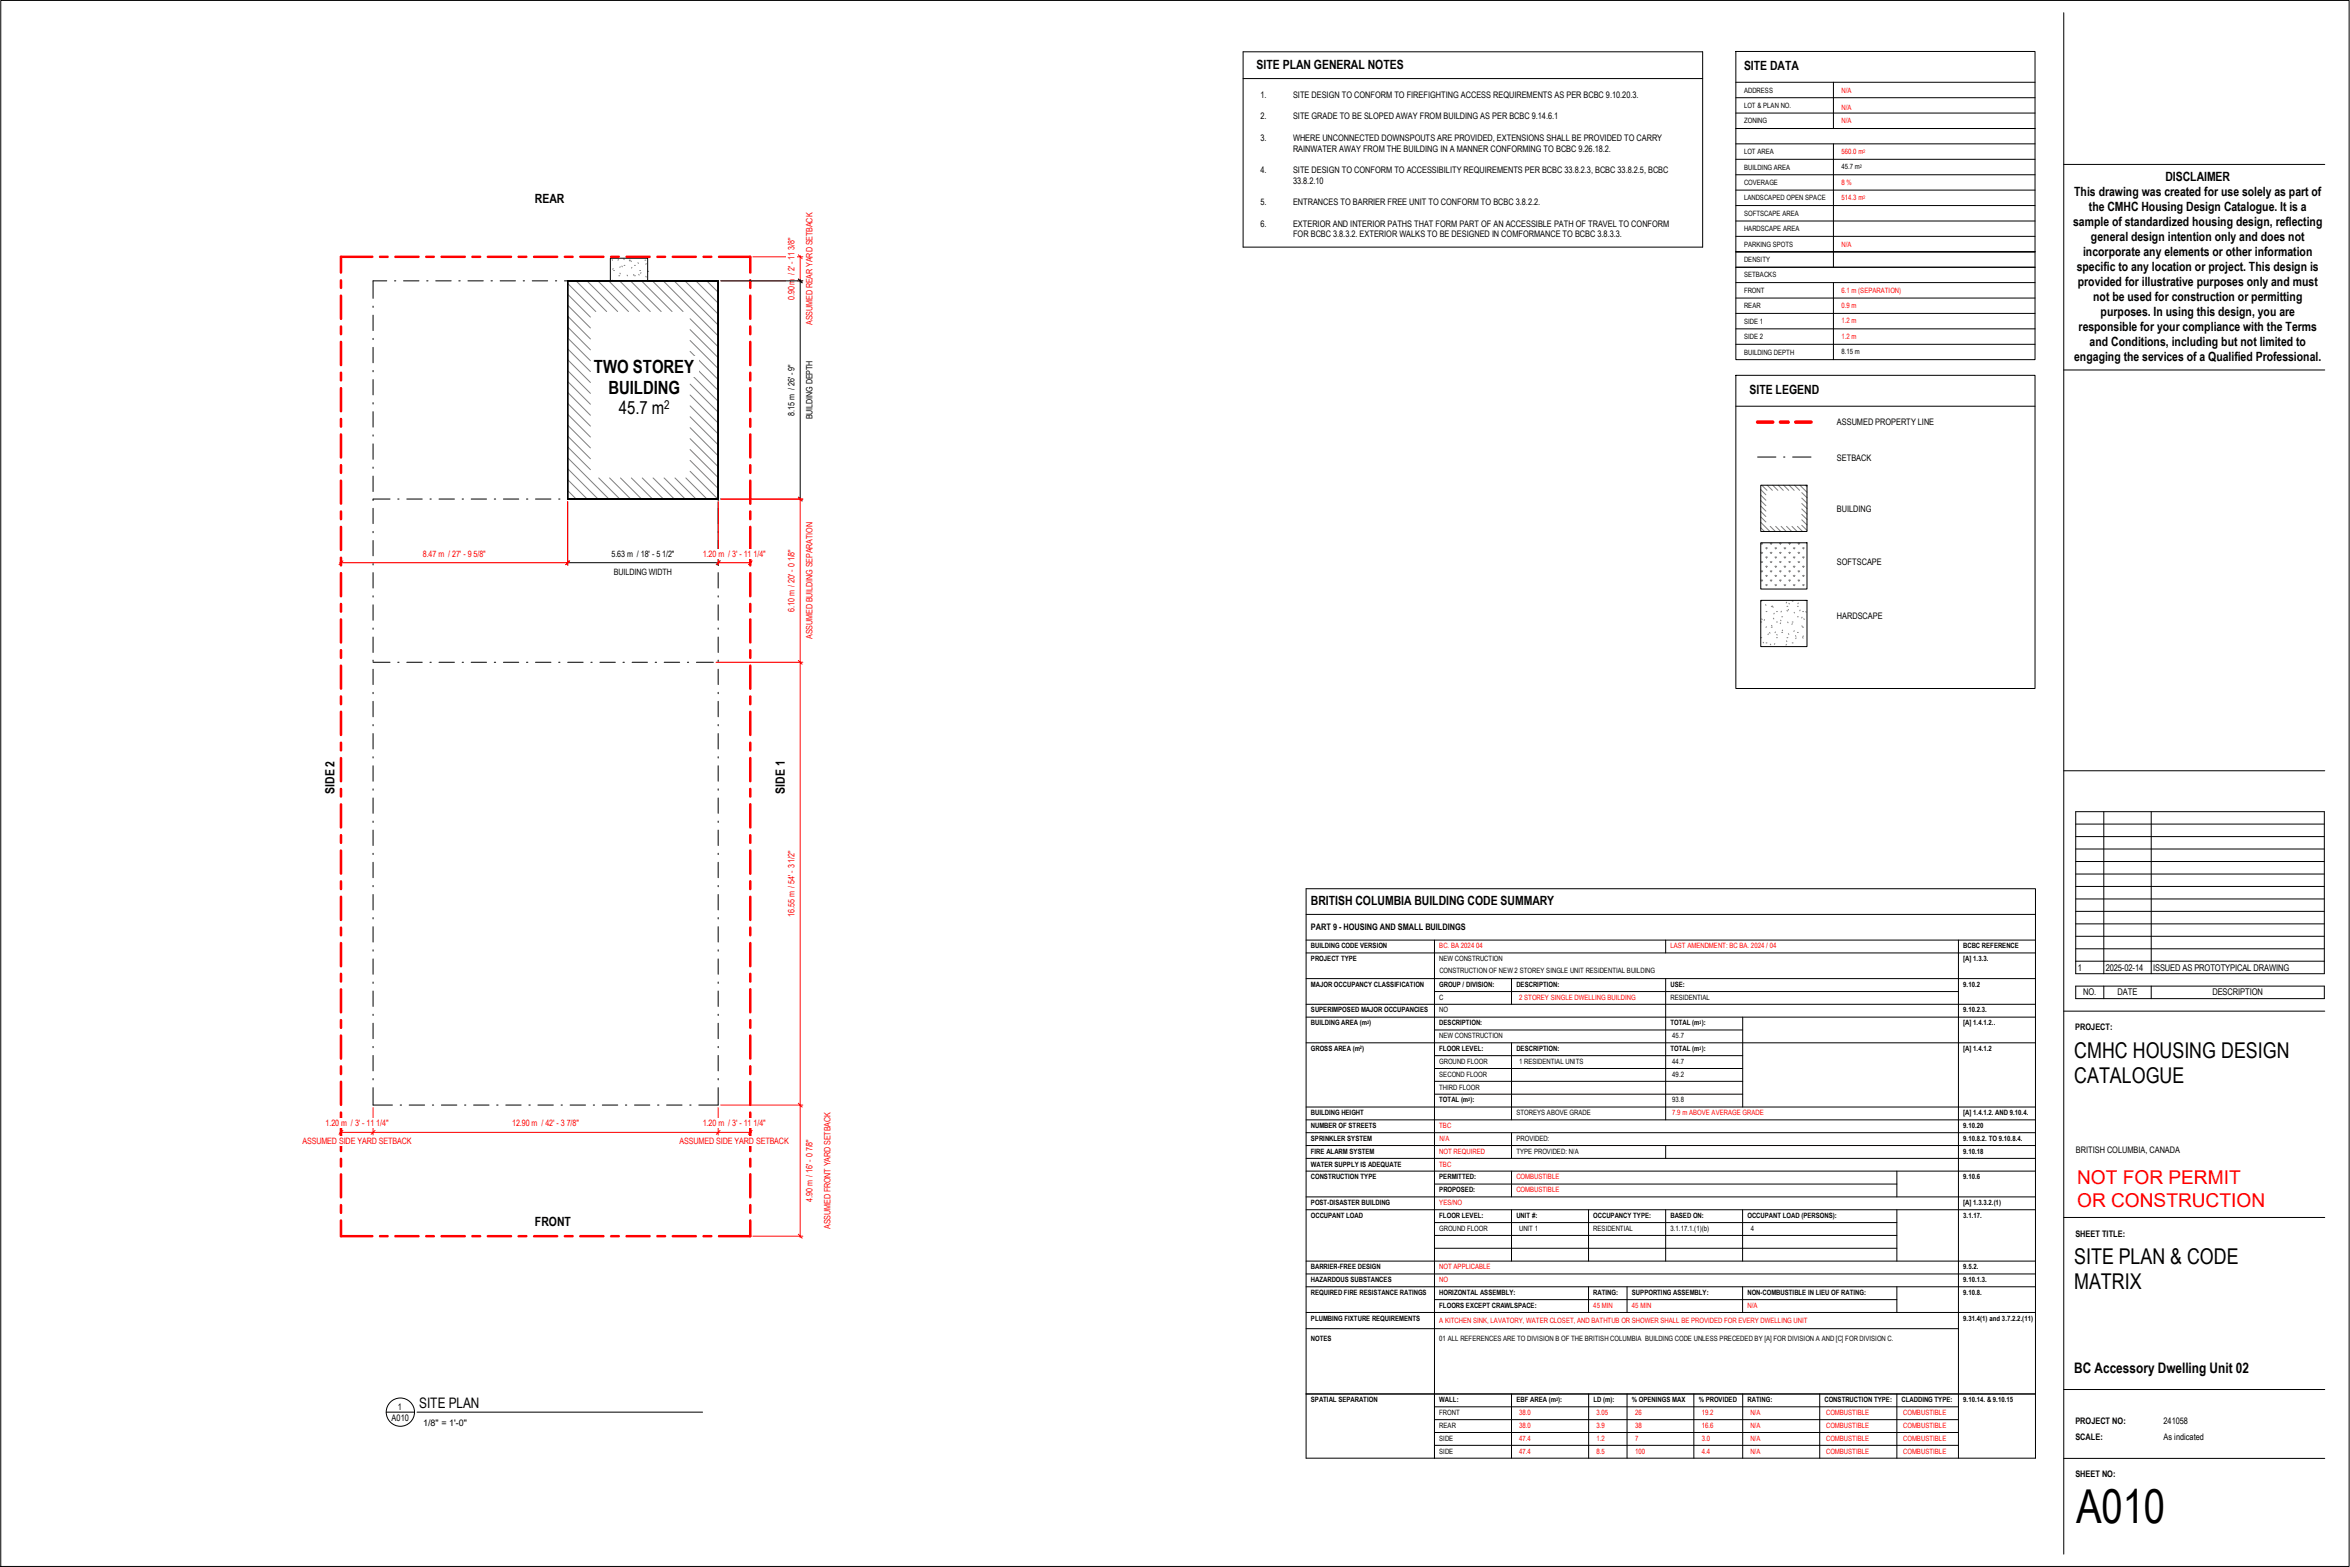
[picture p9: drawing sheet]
<svg xmlns="http://www.w3.org/2000/svg" width="914mm" height="610mm" viewBox="0 0 914 610" stroke-linecap="round" stroke-linejoin="round" font-family="sans-serif">
<defs><g id="words">
<text font-size="18.2" x="807.8" y="592.6">A010</text>
<g font-size="8.5">
<text x="807.1" y="411.5">CMHC HOUSING DESIGN</text>
<text x="807.1" y="421.2">CATALOGUE</text>
<text x="807.1" y="491.8">SITE PLAN &amp; CODE</text>
<text x="807.1" y="501.5">MATRIX</text>
</g>
<g font-size="7.4" fill="#f00">
<text x="808.2" y="460.8">NOT FOR PERMIT</text>
<text x="808.2" y="469.7">OR CONSTRUCTION</text>
</g>
<g font-size="7.1">
<text x="231.1" y="145.2">TWO STOREY</text>
<text x="236.7" y="153.2">BUILDING</text>
<text x="240.7" y="161.2">45.7 m</text>
</g>
<g font-size="5.6">
<text x="807.1" y="534.2">BC Accessory Dwelling Unit 02</text>
<text x="163.2" y="547.8">SITE PLAN</text>
</g>
<g font-size="5">
<text x="842.6" y="70.6">DISCLAIMER</text>
<text x="807.1" y="76.4">This drawing was created for use solely as part of</text>
<text x="812.8" y="82.2">the CMHC Housing Design Catalogue. It is a</text>
<text x="806.7" y="88">sample of standardized housing design, reflecting</text>
<text x="813.6" y="93.9">general design intention only and does not</text>
<text x="810.5" y="99.7">incorporate any elements or other information</text>
<text x="808.1" y="105.5">specific to any location or project. This design is</text>
<text x="808.4" y="111.3">provided for illustrative purposes only and must</text>
<text x="814.5" y="117.1">not be used for construction or permitting</text>
<text x="817.4" y="122.9">purposes. In using this design, you are</text>
<text x="808.8" y="128.7">responsible for your compliance with the Terms</text>
<text x="813.1" y="134.5">and Conditions, including but not limited to</text>
<text x="807.1" y="140.4">engaging the services of a Qualified Professional.</text>
</g>
<g font-size="4.9">
<text x="488.9" y="27">SITE PLAN GENERAL NOTES</text>
<text x="678.6" y="27.1">SITE DATA</text>
<text x="208.2" y="78.8">REAR</text>
<text x="680.7" y="153.1">SITE LEGEND</text>
<text x="130.2" y="308.7" transform="rotate(-90 130.2 308.7)">SIDE 2</text>
<text x="305.4" y="308.7" transform="rotate(-90 305.4 308.7)">SIDE 1</text>
<text x="510.1" y="352.1">BRITISH COLUMBIA BUILDING CODE SUMMARY</text>
<text x="208.2" y="477">FRONT</text>
</g>
<text font-size="4.7" x="258.5" y="158.9">2</text>
<g font-size="3.6">
<text x="808.4" y="377.6">1</text>
<text x="819.4" y="377.6">2025-02-14</text>
<text x="837.8" y="377.6">ISSUED AS PROTOTYPICAL DRAWING</text>
<text x="810.6" y="387.3">NO.</text>
<text x="824" y="387.3">DATE</text>
<text x="860.9" y="387.3">DESCRIPTION</text>
</g>
<g font-size="3.5">
<text x="490.4" y="38.1">1.</text>
<text x="503.1" y="38.1">SITE DESIGN TO CONFORM TO FIREFIGHTING ACCESS REQUIREMENTS AS PER BCBC 9.10.20.3.</text>
<text x="490.4" y="46.5">2.</text>
<text x="503.1" y="46.5">SITE GRADE TO BE SLOPED AWAY FROM BUILDING AS PER BCBC 9.14.6.1</text>
<text x="490.4" y="54.8">3.</text>
<text x="503.1" y="54.8">WHERE UNCONNECTED DOWNSPOUTS ARE PROVIDED, EXTENSIONS SHALL BE PROVIDED TO CARRY</text>
<text x="503.1" y="59">RAINWATER AWAY FROM THE BUILDING IN A MANNER CONFORMING TO BCBC 9.26.18.2.</text>
<text x="490.4" y="67.3">4.</text>
<text x="503.1" y="67.3">SITE DESIGN TO CONFORM TO ACCESSIBILITY REQUIREMENTS PER BCBC 33.8.2.3, BCBC 33.8.2.5, BCBC</text>
<text x="503.1" y="71.5">33.8.2.10</text>
<text x="490.4" y="79.8">5.</text>
<text x="503.1" y="79.8">ENTRANCES TO BARRIER FREE UNIT TO CONFORM TO BCBC 3.8.2.2.</text>
<text x="490.4" y="88.1">6.</text>
<text x="503.1" y="88.1">EXTERIOR AND INTERIOR PATHS THAT FORM PART OF AN ACCESSIBLE PATH OF TRAVEL TO CONFORM</text>
<text x="503.1" y="92.3">FOR BCBC 3.8.3.2. EXTERIOR WALKS TO BE DESIGNED IN COMFORMANCE TO BCBC 3.8.3.3.</text>
<text x="714.8" y="165.5">ASSUMED PROPERTY LINE</text>
<text x="714.8" y="179.4">SETBACK</text>
<text x="714.8" y="199.3">BUILDING</text>
<text x="714.8" y="219.9">SOFTSCAPE</text>
<text x="714.8" y="240.7">HARDSCAPE</text>
<text x="510.1" y="361.8">PART 9 - HOUSING AND SMALL BUILDINGS</text>
<text x="807.5" y="400.7">PROJECT:</text>
<text x="807.8" y="448.4">BRITISH COLUMBIA, CANADA</text>
<text x="807.6" y="481">SHEET TITLE:</text>
<text x="154.8" y="548.4">1</text>
<text x="152.4" y="553">A010</text>
<text x="164.6" y="554.7">1/8&quot; = 1'-0&quot;</text>
<text x="807.6" y="553.9">PROJECT NO:</text>
<text x="841.9" y="553.9">241058</text>
<text x="807.6" y="560.4">SCALE:</text>
<text x="841.9" y="560.4">As indicated</text>
<text x="807.6" y="574.7">SHEET NO:</text>
</g>
<g font-size="3.4" fill="#f00">
<text x="309.1" y="116.8" transform="rotate(-90 309.1 116.8)">0.90 m / 2' - 11 3/8&quot;</text>
<text x="316.2" y="126.4" transform="rotate(-90 316.2 126.4)">ASSUMED REAR YARD SETBACK</text>
<text x="164.5" y="216.5">8.47 m / 27' - 9 5/8&quot;</text>
<text x="273.5" y="216.5">1.20 m / 3' - 11 1/4&quot;</text>
<text x="309.1" y="238.1" transform="rotate(-90 309.1 238.1)">6.10 m / 20' - 0 1/8&quot;</text>
<text x="316.2" y="248.7" transform="rotate(-90 316.2 248.7)">ASSUMED BUILDING SEPARATION</text>
<text x="309.1" y="356.8" transform="rotate(-90 309.1 356.8)">16.55 m / 54' - 3 1/2&quot;</text>
<text x="126.7" y="438.1">1.20 m / 3' - 11 1/4&quot;</text>
<text x="199.3" y="438.1">12.90 m / 42' - 3 7/8&quot;</text>
<text x="273.5" y="438.1">1.20 m / 3' - 11 1/4&quot;</text>
<text x="117.7" y="445.2">ASSUMED SIDE YARD SETBACK</text>
<text x="264.5" y="445.2">ASSUMED SIDE YARD SETBACK</text>
<text x="316.1" y="467.7" transform="rotate(-90 316.1 467.7)">4.90 m / 16' - 0 7/8&quot;</text>
<text x="323.1" y="478.2" transform="rotate(-90 323.1 478.2)">ASSUMED FRONT YARD SETBACK</text>
</g>
<g font-size="3.4">
<text x="309.1" y="161.7" transform="rotate(-90 309.1 161.7)">8.15 m / 26' - 9&quot;</text>
<text x="316.2" y="163.2" transform="rotate(-90 316.2 163.2)">BUILDING DEPTH</text>
<text x="238" y="216.5">5.63 m / 18' - 5 1/2&quot;</text>
<text x="238.8" y="223.6">BUILDING WIDTH</text>
</g>
<g font-size="2.8">
<text x="678.6" y="36">ADDRESS</text>
<text x="678.6" y="42">LOT &amp; PLAN NO.</text>
<text x="678.6" y="48">ZONING</text>
<text x="678.6" y="60">LOT AREA</text>
<text x="678.6" y="66">BUILDING AREA</text>
<text x="716.5" y="65.9">45.7 m</text>
<text x="678.6" y="72">COVERAGE</text>
<text x="678.6" y="78">LANDSCAPED OPEN SPACE</text>
<text x="678.6" y="84">SOFTSCAPE AREA</text>
<text x="678.6" y="90">HARDSCAPE AREA</text>
<text x="678.6" y="96">PARKING SPOTS</text>
<text x="678.6" y="102">DENSITY</text>
<text x="678.6" y="108">SETBACKS</text>
<text x="678.6" y="114">FRONT</text>
<text x="678.6" y="120">REAR</text>
<text x="678.6" y="125.9">SIDE 1</text>
<text x="678.6" y="132">SIDE 2</text>
<text x="678.6" y="138">BUILDING DEPTH</text>
<text x="716.5" y="137.7">8.15 m</text>
<text x="510.1" y="368.9">BUILDING CODE VERSION</text>
<text x="763.9" y="368.9">BCBC REFERENCE</text>
<text x="510.1" y="373.9">PROJECT TYPE</text>
<text x="560" y="373.9">NEW CONSTRUCTION</text>
<text x="763.9" y="373.9">[A] 1.3.3.</text>
<text x="510.1" y="383.9">MAJOR OCCUPANCY CLASSIFICATION</text>
<text x="560" y="383.9">GROUP / DIVISION:</text>
<text x="560.1" y="378.5">CONSTRUCTION OF NEW 2 STOREY SINGLE UNIT RESIDENTIAL BUILDING</text>
<text x="590" y="383.9">DESCRIPTION:</text>
<text x="650" y="383.9">USE:</text>
<text x="763.9" y="383.9">9.10.2</text>
<text x="560" y="388.9">C</text>
<text x="650" y="388.9">RESIDENTIAL</text>
<text x="510.1" y="393.9">SUPERIMPOSED MAJOR OCCUPANCIES</text>
<text x="560" y="393.9">NO</text>
<text x="763.9" y="393.9">9.10.2.3.</text>
<text x="510.1" y="398.9">BUILDING AREA (m</text>
<text x="532.8" y="398.9">)</text>
<text x="560" y="398.9">DESCRIPTION:</text>
<text x="650" y="398.9">TOTAL (m</text>
<text x="662.1" y="398.9">):</text>
<text x="763.9" y="398.9">[A] 1.4.1.2..</text>
<text x="560" y="403.9">NEW CONSTRUCTION</text>
<text x="650.7" y="403.9">45.7</text>
<text x="510.1" y="408.9">GROSS AREA (m</text>
<text x="530.1" y="408.9">)</text>
<text x="560" y="408.9">FLOOR LEVEL:</text>
<text x="560" y="413.9">GROUND FLOOR</text>
<text x="590" y="408.9">DESCRIPTION:</text>
<text x="650" y="408.9">TOTAL (m</text>
<text x="662.1" y="408.9">):</text>
<text x="763.9" y="408.9">[A] 1.4.1.2</text>
<text x="560" y="418.9">SECOND FLOOR</text>
<text x="591.1" y="414">1 RESIDENTIAL UNITS</text>
<text x="650.7" y="414">44.7</text>
<text x="650.7" y="419.1">49.2</text>
<text x="560" y="423.9">THIRD FLOOR</text>
<text x="560" y="428.9">TOTAL (m</text>
<text x="572.2" y="428.9">):</text>
<text x="650.7" y="428.8">93.8</text>
<text x="510.1" y="433.8">BUILDING HEIGHT</text>
<text x="590" y="433.8">STOREYS ABOVE GRADE</text>
<text x="763.9" y="433.8">[A] 1.4.1.2. AND 9.10.4.</text>
<text x="510.1" y="438.9">NUMBER OF STREETS</text>
<text x="510.1" y="443.9">SPRINKLER SYSTEM</text>
<text x="590" y="443.9">PROVIDED:</text>
<text x="763.9" y="438.9">9.10.20</text>
<text x="763.9" y="443.9">9.10.8.2. TO 9.10.8.4.</text>
<text x="510.1" y="448.9">FIRE ALARM SYSTEM</text>
<text x="590" y="448.9">TYPE PROVIDED: N/A</text>
<text x="763.9" y="448.9">9.10.18</text>
<text x="510.1" y="453.8">WATER SUPPLY IS ADEQUATE</text>
<text x="510.1" y="458.8">CONSTRUCTION TYPE</text>
<text x="560" y="458.8">PERMITTED:</text>
<text x="763.9" y="458.8">9.10.6</text>
<text x="560" y="463.8">PROPOSED:</text>
<text x="510.1" y="468.8">POST-</text>
<text x="510.1" y="473.8">OCCUPANT LOAD</text>
<text x="517.3" y="468.8">DISASTER BUILDING</text>
<text x="560" y="473.8">FLOOR LEVEL:</text>
<text x="590" y="473.8">UNIT #:</text>
<text x="620" y="473.8">OCCUPANCY TYPE:</text>
<text x="650" y="473.8">BASED ON:</text>
<text x="680" y="473.8">OCCUPANT LOAD (PERSONS):</text>
<text x="763.9" y="468.8">[A] 1.3.3.2.(1)</text>
<text x="763.9" y="473.8">3.1.17.</text>
<text x="560" y="478.8">GROUND FLOOR</text>
<text x="591.1" y="478.8">UNIT 1</text>
<text x="620" y="478.8">RESIDENTIAL</text>
<text x="650" y="478.8">3.1.17.1.(1)(b)</text>
<text x="681.3" y="478.8">4</text>
<text x="510.1" y="493.8">BARRIER-</text>
<text x="521.4" y="493.8">FREE DESIGN</text>
<text x="763.9" y="493.8">9.5.2.</text>
<text x="510.1" y="498.8">HAZARDOUS SUBSTANCES</text>
<text x="510.1" y="503.8">REQUIRED FIRE RESISTANCE RATINGS</text>
<text x="560" y="503.8">HORIZONTAL ASSEMBLY:</text>
<text x="620" y="503.8">RATING:</text>
<text x="635" y="503.8">SUPPORTING ASSEMBLY:</text>
<text x="680" y="503.8">NON-</text>
<text x="685.8" y="503.8">COMBUSTIBLE IN LIEU OF RATING:</text>
<text x="763.9" y="498.8">9.10.1.3.</text>
<text x="763.9" y="503.8">9.10.8.</text>
<text x="560" y="508.8">FLOORS EXCEPT CRAWLSPACE:</text>
<text x="510.1" y="513.8">PLUMBING FIXTURE REQUIREMENTS</text>
<text x="763.9" y="513.8">9.31.4(1) and 3.7.2.2.(11)</text>
<text x="510.1" y="521.7">NOTES</text>
<text x="560" y="521.7">01 ALL REFERENCES ARE TO DIVISION B OF THE BRITISH COLUMBIA BUILDING CODE UNLESS PRECEDED BY [A] FOR DIVISION A AND [C] FOR DIVISION C.</text>
<text x="510.1" y="545.5">SPATIAL SEPARATION</text>
<text x="560" y="545.5">WALL:</text>
<text x="590" y="545.5">EBF AREA (m</text>
<text x="606.3" y="545.5">):</text>
<text x="620" y="545.5">LD (m):</text>
<text x="635" y="545.5">% OPENINGS MAX</text>
<text x="661" y="545.5">% PROVIDED</text>
<text x="680" y="545.5">RATING:</text>
<text x="709.9" y="545.5">CONSTRUCTION TYPE:</text>
<text x="739.9" y="545.5">CLADDING TYPE:</text>
<text x="763.9" y="545.5">9.10.14. &amp; 9.10.15</text>
<text x="560" y="550.5">FRONT</text>
<text x="560" y="555.5">REAR</text>
<text x="560" y="560.5">SIDE</text>
<text x="560" y="565.5">SIDE</text>
</g>
<g font-size="2.8" fill="#f00">
<text x="716.5" y="36.3">N/A</text>
<text x="716.5" y="47.9">N/A</text>
<text x="716.5" y="42.7">N/A</text>
<text x="716.5" y="59.9">560.0 m</text>
<text x="716.5" y="72">8 %</text>
<text x="716.5" y="78">514.3 m</text>
<text x="716.5" y="96.3">N/A</text>
<text x="716.5" y="119.9">0.9 m</text>
<text x="716.5" y="114.1">6.1 m (SEPARATION)</text>
<text x="716.5" y="125.6">1.2 m</text>
<text x="716.5" y="131.9">1.2 m</text>
<text x="560" y="368.9">BC. BA 2024 04</text>
<text x="650" y="368.9">LAST AMENDMENT: BC BA. 2024 / 04</text>
<text x="591.1" y="389.1">2 STOREY SINGLE DWELLING BUILDING</text>
<text x="650.7" y="433.9">7.9 m ABOVE AVERAGE GRADE</text>
<text x="560" y="438.9">TBC</text>
<text x="560.1" y="443.9">N/A</text>
<text x="560" y="448.9">NOT REQUIRED</text>
<text x="560" y="453.8">TBC</text>
<text x="590" y="458.8">COMBUSTIBLE</text>
<text x="590" y="463.8">COMBUSTIBLE</text>
<text x="560" y="468.8">YES/NO</text>
<text x="560" y="493.8">NOT APPLICABLE</text>
<text x="560" y="498.8">NO</text>
<text x="620" y="508.8">45 MIN</text>
<text x="635" y="508.8">45 MIN</text>
<text x="680" y="508.8">N/A</text>
<text x="560" y="514.6">A KITCHEN SINK, LAVATORY, WATER CLOSET, AND BATHTUB OR SHOWER SHALL BE PROVIDED FOR EVERY DWELLING UNIT</text>
<text x="591.1" y="550.4">38.0</text>
<text x="621.2" y="550.4">3.05</text>
<text x="636.2" y="550.4">26</text>
<text x="662.1" y="550.4">19.2</text>
<text x="681.1" y="550.4">N/A</text>
<text x="710.6" y="550.4">COMBUSTIBLE</text>
<text x="740.6" y="550.4">COMBUSTIBLE</text>
<text x="591.1" y="555.6">38.0</text>
<text x="621.2" y="555.6">3.9</text>
<text x="636.2" y="555.6">38</text>
<text x="662.1" y="555.6">16.6</text>
<text x="681.1" y="555.5">N/A</text>
<text x="710.6" y="555.5">COMBUSTIBLE</text>
<text x="740.6" y="555.5">COMBUSTIBLE</text>
<text x="591.1" y="560.6">47.4</text>
<text x="621.2" y="560.6">1.2</text>
<text x="636.2" y="560.6">7</text>
<text x="662.1" y="560.6">3.0</text>
<text x="681.1" y="560.5">N/A</text>
<text x="710.6" y="560.5">COMBUSTIBLE</text>
<text x="740.6" y="560.5">COMBUSTIBLE</text>
<text x="591.1" y="565.7">47.4</text>
<text x="621.2" y="565.7">8.5</text>
<text x="636.2" y="565.7">100</text>
<text x="662.1" y="565.7">4.4</text>
<text x="681.1" y="565.6">N/A</text>
<text x="710.6" y="565.6">COMBUSTIBLE</text>
<text x="740.6" y="565.6">COMBUSTIBLE</text>
</g>
<g font-size="1.8" fill="#f00">
<text x="725" y="59.4">2</text>
<text x="725" y="77.4">2</text>
</g>
<g font-size="1.8">
<text x="723.7" y="65.3">2</text>
<text x="531.9" y="398.3">2</text>
<text x="661.3" y="398.3">2</text>
<text x="529.2" y="408.3">2</text>
<text x="661.3" y="408.3">2</text>
<text x="571.3" y="428.3">2</text>
<text x="605.5" y="544.9">2</text>
</g>
</g></defs>
<g fill="none" stroke="#7f7f7f" stroke-width=".39">
<path d="M220.9 118.7l8.8 8.9M220.9 114.5l8.8 8.9M220.9 110.3l10.9 10.9M224.2 109.3l11.9 11.9M228.4 109.3l11.9 11.9M232.6 109.3l12 11.9M236.9 109.3l11.9 11.9M238.2 101l.1 .3M238.3 109l-.1 .3M238.6 104.5l-.2 .3M238.8 105.2h.3M240.6 101l-.1 .3"/>
<path d="M240.8 107.3h.3M241.1 109.3l11.9 11.9M241.2 106.3l.2 .3M241.3 103.8l-.1 .2M242 103.5l.1 .3M242.7 100.7l.2 .3M242.8 103.3h.4M244 107l.2 .3M244.9 101.2h.3M245.2 101.2l-.2 .3M245.3 109.3l12 11.9M245.5 101.5l.2 .3"/>
<path d="M245.9 104l-.2 .3M246.6 106.8l-.1 .3M246.9 103.3h.3M246.9 107.3h.3M248.2 102.2l.2 .3M248.5 106.7l.2 .3M248.9 105.2h.4M249.4 106l-.1 .3M249.6 109.3l11.9 11.9M251 101.2h.3M251.3 107.5l.2 .3M251.5 102.5l-.2 .3"/>
<path d="M252 105.6h.1M253.8 109.3l12 11.9M258.1 109.3l21.3 21.4M262.3 109.3l17.1 17.1M266.5 109.3l12.9 12.9M270.8 109.3l8.6 8.6M275 109.3l4.4 4.4M279.3 109.3l.1 .2M220.9 140l8.8 8.8M220.9 135.7l8.8 8.9M220.9 131.5l8.8 8.8M220.9 127.2l8.8 8.9"/>
<path d="M220.9 123l8.8 8.9M268.5 136.7l10.9 11M268.5 132.5l10.9 10.9M268.5 128.2l10.9 10.9M268.5 124l10.9 10.9M220.9 156.9l8.8 8.9M220.9 152.7l8.8 8.8M220.9 148.4l8.8 8.9M220.9 144.2l8.8 8.8M268.5 157.9l10.9 10.9M268.5 153.7l10.9 10.9M268.5 149.4l10.9 11"/>
<path d="M268.5 145.2l10.9 10.9M268.5 140.9l10.9 11M220.9 173.9l8.8 8.8M220.9 169.6l8.8 8.9M220.9 165.4l8.8 8.8M220.9 161.2l8.8 8.8M220.9 178.1l16 16M268.5 179.1l10.9 10.9M268.5 174.9l10.9 10.9M268.5 170.6l10.9 11M268.5 166.4l10.9 10.9M268.5 162.1l10.9 11"/>
<path d="M220.9 186.6l7.6 7.5M220.9 182.3l11.8 11.8M220.9 190.8l3.3 3.3M233 185.9l8.2 8.2M237.2 185.9l8.2 8.2M241.4 185.9l8.2 8.2M245.7 185.9l8.2 8.2M249.9 185.9l8.2 8.2M254.1 185.9l8.3 8.2M258.4 185.9l8.2 8.2M262.6 185.9l8.2 8.2M266.9 185.9l8.2 8.2"/>
<path d="M268.5 183.3l10.8 10.8"/>
</g>
<g fill="none" stroke="#000" stroke-width=".39">
<path d="M145.2 119.1v.5M150.5 109.3h-5.3v6.8M153.5 109.3h.5M157 109.3h6M166 109.3h.5M169.5 109.3h6.1M178.5 109.3h.6M182.1 109.3h5.9M191.1 109.3h.5M194.6 109.3h6M203.6 109.3h.5M207.1 109.3h6"/>
<path d="M216.1 109.3h.5M219.6 109.3h6M228.6 109.3h.6M232.2 109.3h5.3v-8.8h14.5v8.8h16.7M233.7 109.3h-12.8v84.8h3.8M267.7 109.3h11.7v3.8M271.7 109.3h.5M275.3 109.3h4.1v84.8h-3.7M145.2 122.6v6M145.2 131.6v.5M145.2 135.1v6M145.2 144.1v.6"/>
<path d="M145.2 147.7v5.9M145.2 156.6v.6M145.2 160.1v6.1M145.2 169.2v.5M145.2 172.7v6M279.4 169.2v.5M279.4 172.7v6M145.2 181.7v.5M145.2 185.2v6M145.2 197.7v6M151.8 194.1l-6.6 .1v.5M154.8 194.1h.5"/>
<path d="M158.3 194.1h6M167.3 194.1h.5M170.8 194.1h6M179.8 194.1h.5M183.3 194.1h6M192.3 194.1h.6M195.9 194.1h5.9M204.9 194.1h.5M208.4 194.1h6M217.4 194.1h.5M220.9 194.1h31M254.9 194.1h.6"/>
<path d="M258.4 194.1h6.1M267.5 194.1h10.1M279.4 181.7v.5M279.4 185.2v6M279.4 194.2v.5M279.4 197.7v6M145.2 206.7v.6M145.2 210.3v5.9M145.2 219.2v.6M279.4 206.7v.6M279.4 210.3v5.9M279.4 219.2v.6"/>
<path d="M145.2 222.8v6M145.2 231.8v.5M145.2 235.3v6M279.4 222.8v6M279.4 231.8v.5M279.4 235.3v6M145.2 244.3v.5M145.2 247.8v6M145.2 256.8v.5M145.2 257.6h6.6M154.8 257.6h.5M158.3 257.6h6"/>
<path d="M167.3 257.6h.5M170.8 257.6h6M179.8 257.6h.5M183.3 257.6h6M192.3 257.6h.6M195.9 257.6h5.9M204.9 257.6h.5M208.4 257.6h6M217.4 257.6h.5M220.9 257.6h6M229.9 257.6h.5M233.4 257.6h6"/>
<path d="M242.4 257.6h.6M246 257.6h5.9M254.9 257.6h.6M258.4 257.6h6.1M267.5 257.6h.5M271 257.6h6.6M279.4 244.3v.5M279.4 247.8v6M279.4 256.8v.5M145.2 260.3v6M145.2 269.3v.6M145.2 272.8v6"/>
<path d="M279.4 260.3v6M279.4 269.3v.6M279.4 272.8v6M145.2 281.9v.5M145.2 285.4v6M145.2 294.4v.5M145.2 297.9v6M279.4 281.9v.5M279.4 285.4v6M279.4 294.4v.5M279.4 297.9v6M145.2 306.9v.5"/>
<path d="M145.2 310.4v6M145.2 319.4v.6M279.4 306.9v.5M279.4 310.4v6M279.4 319.4v.6M145.2 322.9v6M145.2 331.9v.5M145.2 335.4v6.1M279.4 322.9v6M279.4 331.9v.5M279.4 335.4v6.1M145.2 344.5v.5"/>
<path d="M145.2 348v6M145.2 357v.5M279.4 344.5v.5M279.4 348v6M279.4 357v.5M145.2 360.5v6M145.2 369.5v.5M145.2 373v6M279.4 360.5v6M279.4 369.5v.5M279.4 373v6M145.2 382v.6"/>
<path d="M145.2 385.5v6M145.2 394.5v.6M145.2 398.1v6M279.4 382v.6M279.4 385.5v6M279.4 394.5v.6M279.4 398.1v6M145.2 407.1v.5M145.2 410.6v6M145.2 419.6v.5M279.4 407.1v.5M279.4 410.6v6"/>
<path d="M279.4 419.6v.5M145.2 423.1v6.8h7.5M155.7 429.9h.6M159.2 429.9h6M168.2 429.9h.5M171.7 429.9h6.1M180.8 429.9h.5M184.3 429.9h6M193.3 429.9h.5M196.8 429.9h6M205.8 429.9h.5M209.3 429.9h6"/>
<path d="M218.3 429.9h.5M221.8 429.9h6M230.8 429.9h.6M234.4 429.9h6M243.3 429.9h.6M246.9 429.9h6M255.9 429.9h.5M259.4 429.9h6M268.4 429.9h.5M279.4 423.1v6.8h-7.5"/>
</g>
<g fill="none" stroke="#f00" stroke-width=".97">
<path d="M144.9 99.9h-12.2v6.1M147.9 99.9h2.9M153.8 99.9h9.1M165.9 99.9h2.9M171.8 99.9h9M183.8 99.9h3M189.8 99.9h9M201.8 99.9h3M207.8 99.9h9M219.8 99.9h3M225.8 99.9h9M237.8 99.9h3"/>
<path d="M243.8 99.9h9M255.8 99.9h3M261.8 99.9h9M273.8 99.9h3M279.8 99.9h12.1v6.1M132.7 109.1v2.9M132.7 115v9M291.9 109.1v2.9M291.9 115v9M132.7 127v3M132.7 133v9M291.9 127v3"/>
<path d="M291.9 133v9M132.7 145v3M132.7 151v9M291.9 145v3M291.9 151v9M132.7 163v3M132.7 169v9M291.9 163v3M291.9 169v9M132.7 181v3M132.7 187v9M132.7 199v3"/>
<path d="M291.9 181v3M291.9 187v9M291.9 199v3M132.7 205v9M132.7 217v3M291.9 205v9M291.9 217v3M132.7 223v8.9M132.7 234.9v3.1M291.9 223v8.9M291.9 234.9v3.1M132.7 241v8.9"/>
<path d="M132.7 252.9v3M132.7 259v8.9M291.9 241v8.9M291.9 252.9v3M291.9 259v8.9M132.7 270.9v3M132.7 276.9v9M291.9 270.9v3M291.9 276.9v9M132.7 288.9v3M132.7 294.9v9M291.9 288.9v3"/>
<path d="M291.9 294.9v9M132.7 306.9v3M132.7 312.9v9M291.9 306.9v3M291.9 312.9v9M132.7 324.9v3M132.7 330.9v9M291.9 324.9v3M291.9 330.9v9M132.7 342.9v3M132.7 348.9v9M291.9 342.9v3"/>
<path d="M291.9 348.9v9M132.7 360.8v3.1M132.7 366.9v9M132.7 378.8v3M291.9 360.8v3.1M291.9 366.9v9M291.9 378.8v3M132.7 384.9v8.9M132.7 396.8v3M291.9 384.9v8.9M291.9 396.8v3M132.7 402.8v9"/>
<path d="M132.7 414.8v3M291.9 402.8v9M291.9 414.8v3M132.7 420.8v9M132.7 432.8v3M132.7 438.8v9M291.9 420.8v9M291.9 432.8v3M291.9 438.8v9M132.7 450.8v3M132.7 456.8v9M291.9 450.8v3"/>
<path d="M291.9 456.8v9M132.7 474.8v6.1h12.2M132.7 468.8v3M291.9 474.8v6.1h-12.1M291.9 468.8v3M147.9 480.9h2.9M153.8 480.9h9.1M165.9 480.9h2.9M171.8 480.9h9M183.8 480.9h3M189.8 480.9h9M201.8 480.9h3"/>
<path d="M207.8 480.9h9M219.8 480.9h3M225.8 480.9h9M237.8 480.9h3M243.8 480.9h9M255.8 480.9h3M261.8 480.9h9M273.8 480.9h3"/>
</g>
<path d="M220.9 109.3h58.5v84.8h-58.5v-84.8h58.5v84.8h-58.5z" fill="none" stroke="#000" stroke-width=".47"/>
<g fill="#fff">
<path d="M685.1 211.2h18v18h-18z"/>
<path d="M685.1 233.6h18v17.9h-18z"/>
</g>
<g fill="none" stroke="#7f7f7f" stroke-width=".39">
<path d="M685.1 196.9l2 1.9M685.1 199l2 2M685.1 194.7l2 2M685.1 192.6l2 2M685.1 190.5l2 2M685.5 188.8l2 2M687.6 188.8l2.1 2M689.8 188.8l2 2M691.9 188.8l2 2M694 188.8l2 2M696.1 188.8l2 2M698.2 188.8l2 2"/>
<path d="M700.4 188.8l2.7 2.7M701.1 198l2 2M701.1 195.9l2 2M701.1 193.8l2 1.9M701.1 191.6l2 2M702.5 188.8l.6 .6M685.1 201.1l2 2M685.1 205.3l1.5 1.5M685.1 203.2l3.6 3.6M685.2 218.5l.3 .4M685.2 214.9l.3 .4M685.2 211.3l.3 .4"/>
<path d="M685.5 211.2v.5M685.5 214.8v.5M685.5 218.4v.5M685.9 211.3l-.4 .4M685.9 214.9l-.4 .4M685.9 218.5l-.4 .4M687 216.7l.4 .3M687 213.1l.4 .4M687.4 213v.5M687.4 216.6v.4M687.7 213.1l-.3 .4M687.7 216.7l-.3 .3"/>
<path d="M688.8 218.5l.3 .4M688.8 214.9l.3 .4M688.8 211.3l.3 .4M688.8 204.8l2 2M689.1 211.2v.5M689.1 214.8v.5M689.1 218.4v.5M689.5 211.3l-.4 .4M689.5 214.9l-.4 .4M689.5 218.5l-.4 .4M690.6 216.7l.4 .3M690.6 213.1l.4 .4"/>
<path d="M690.9 204.8l2 2M691 213v.5M691 216.6v.4M691.3 213.1l-.3 .4M691.3 216.7l-.3 .3M692.4 218.5l.3 .4M692.4 214.9l.3 .4M692.4 211.3l.3 .4M692.7 211.2v.5M692.7 214.8v.5M692.7 218.4v.5M693 204.8l2 2"/>
<path d="M693.1 211.3l-.4 .4M693.1 214.9l-.4 .4M693.1 218.5l-.4 .4M694.2 216.7l.3 .3M694.2 213.1l.3 .4M694.5 213v.5M694.5 216.6v.4M694.9 213.1l-.4 .4M694.9 216.7l-.4 .3M695.2 204.8l1.9 2M696 218.5l.3 .4M696 214.9l.3 .4"/>
<path d="M696 211.3l.3 .4M696.3 211.2v.5M696.3 214.8v.5M696.3 218.4v.5M696.7 211.3l-.4 .4M696.7 214.9l-.4 .4M696.7 218.5l-.4 .4M697.3 204.8l2 2M697.8 216.7l.3 .3M697.8 213.1l.3 .4M698.1 213v.5M698.1 216.6v.4"/>
<path d="M698.5 213.1l-.4 .4M698.5 216.7l-.4 .3M699.4 204.8l2 2M699.6 218.5l.3 .4M699.6 214.9l.3 .4M699.6 211.3l.3 .4M699.9 211.2v.5M699.9 214.8v.5M699.9 218.4v.5M700.3 211.3l-.4 .4M700.3 214.9l-.4 .4M700.3 218.5l-.4 .4"/>
<path d="M701.1 204.3l2 2M701.1 202.2l2 2M701.1 200.1l2 2M701.4 216.7l.3 .3M701.4 213.1l.3 .4M701.7 213v.5M701.7 216.6v.4M702.1 213.1l-.4 .4M702.1 216.7l-.4 .3M685.2 233.8h.3M685.2 225.7l.3 .3M685.2 222.1l.3 .4"/>
<path d="M685.5 222v.5M685.5 225.6v.4M685.9 222.1l-.4 .4M685.9 225.7l-.4 .3M687 235.2l.2 .3M687 227.5l.4 .3M687 223.9l.4 .3M687 220.3l.4 .3M687.2 237.9h.3M687.4 220.2v.4M687.4 223.8v.4M687.4 227.4v.4"/>
<path d="M687.7 220.3l-.3 .3M687.7 223.9l-.3 .3M687.7 227.5l-.3 .3M688.8 225.7l.3 .3M688.8 222.1l.3 .4M689.1 222v.5M689.1 225.6v.4M689.2 235.9h.4M689.5 222.1l-.4 .4M689.5 225.7l-.4 .3M689.7 235.8l-.2 .3M689.8 236l.1 .3"/>
<path d="M690.4 238.5l-.2 .3M690.6 227.5l.4 .3M690.6 223.9l.4 .3M690.6 220.3l.4 .3M691 220.2v.4M691 223.8v.4M691 227.4v.4M691.3 237.9h.3M691.3 220.3l-.3 .3M691.3 223.9l-.3 .3M691.3 227.5l-.3 .3M692.4 225.7l.3 .3"/>
<path d="M692.4 222.1l.3 .4M692.7 222v.5M692.7 225.6v.4M693.1 222.1l-.4 .4M693.1 225.7l-.4 .3M693.2 237.8l-.2 .3M693.3 239.9h.3M694.2 227.5l.3 .3M694.2 223.9l.3 .3M694.2 220.3l.3 .3M694.5 220.2v.4M694.5 223.8v.4"/>
<path d="M694.5 227.4v.4M694.9 220.3l-.4 .3M694.9 223.9l-.4 .3M694.9 227.5l-.4 .3M695.2 234.3l-.2 .3M695.3 237.4l.2 .3M695.3 235.9h.4M695.9 237.1l-.2 .3M696 225.7l.3 .3M696 222.1l.3 .4M696.1 234.7l.2 .2M696.3 222v.5"/>
<path d="M696.3 225.6v.4M696.7 222.1l-.4 .4M696.7 225.7l-.4 .3M697.4 233.8h.3M697.8 227.5l.3 .3M697.8 223.9l.3 .3M697.8 220.3l.3 .3M698.1 238.2l.1 .3M698.1 220.2v.4M698.1 223.8v.4M698.1 227.4v.4M698.5 220.3l-.4 .3"/>
<path d="M698.5 223.9l-.4 .3M698.5 227.5l-.4 .3M699.4 235.9h.3M699.4 239.9h.3M699.6 225.7l.3 .3M699.6 222.1l.3 .4M699.7 234.6l-.1 .3M699.9 222v.5M699.9 225.6v.4M700.3 222.1l-.4 .4M700.3 225.7l-.4 .3M700.4 237.3l-.1 .3"/>
<path d="M701.4 227.5l.3 .3M701.4 223.9l.3 .3M701.4 220.3l.3 .3M701.4 237.9h.4M701.7 220.2v.4M701.7 223.8v.4M701.7 227.4v.4M702.1 220.3l-.4 .3M702.1 223.9l-.4 .3M702.1 227.5l-.4 .3M702.4 233.6l.1 .1M702.6 237.9l.2 .3"/>
<path d="M685.2 242h.3M685.2 248.1h.3M685.5 240.7l.2 .3M686.1 249.9l.1 .2M686.6 241l-.2 .3M687.2 250.1h.3M687.3 243.8l-.1 .3M688.1 246.6l-.2 .3M688.6 246l.1 .3M688.8 250.6l.2 .3M689.2 244h.4M689.3 243.3l.2 .2"/>
<path d="M690 240.5l.2 .3M690.6 250.4l-.2 .3M690.8 245.8l-.1 .3M691.3 242h.3M691.3 248.1h.3M691.3 246.8l.2 .3M692.8 241.3l.2 .2M692.9 242.3l-.2 .3M693.3 246h.3M693.6 245.1l-.1 .3M695.1 249.3l.2 .3M695.1 250.7l-.2 .3"/>
<path d="M695.3 248.1h.4M695.6 242l.1 .3M695.9 246.5l.1 .3M697.4 242h.3M697.4 250.1h.3M697.4 242.6l-.2 .3M698.2 245.4l-.2 .3M698.6 247.3l.2 .3M698.9 248.2l-.2 .3M699.4 246h.3M701.1 243.5l.2 .3M701.2 240.1l-.2 .3"/>
<path d="M701.4 248l.2 .3M701.4 244h.4M701.7 247.4l-.2 .3M701.9 240.7l.2 .3"/>
</g>
<g fill="none" stroke="#000" stroke-width=".39">
<path d="M483.7 20.2h178.8v75.9h-178.8zM483.7 30.6h178.8M675.4 20h116.4v119.9h-116.4zM675.4 32h116.4M675.4 38h116.4M713.4 32v18M675.4 50h116.4M675.4 44h116.4M675.4 56h116.4M713.4 56v48M675.4 62h116.4M675.4 68h116.4"/>
<path d="M675.4 74h116.4M675.4 80h116.4M675.4 98h116.4M675.4 86h116.4M675.4 91.9h116.4M675.4 104h116.4M675.4 109.9h116.4M675.4 116h116.4M713.4 109.9v30M675.4 121.9h116.4M675.4 127.9h116.4M675.4 133.9h116.4"/>
<path d="M675.4 146h116.4v121.8h-116.4zM675.4 158h116.4M683.9 177.8h7.1M694 177.8h.5M697.5 177.8h7.2M685.1 188.8h18v18h-18zM685.1 211.2h18v18h-18zM685.1 233.6h18v17.9h-18zM508.2 345.7h283.8v221.6h-283.8zM508.2 355.7h283.8M508.2 365.7h283.8M508.2 370.7h283.8"/>
<path d="M558.2 365.7v201.6M648.1 365.7v5M762 365.7v201.6M508.2 380.7h283.8M508.2 390.7h283.8M508.2 395.7h283.8M558.2 385.7h203.8M588.1 380.7v10M648.1 380.7v55M678.1 395.7v35M508.2 405.7h283.8M558.2 410.7h119.9"/>
<path d="M558.2 415.7h119.9M558.2 400.7h119.9M588.1 405.7v30M508.2 430.7h283.8M508.2 435.7h283.8M558.2 425.7h119.9M558.2 420.7h119.9M508.2 440.6h283.8M508.2 445.6h283.8M508.2 450.6h283.8M508.2 455.6h283.8M588.1 440.6v10"/>
<path d="M588.1 455.6v10M648.1 445.6v5M738.1 455.6v10M508.2 465.6h283.8M508.2 470.6h283.8M558.2 460.6h179.9M558.2 475.6h179.9M588.1 470.6v20M618.1 470.6v20M648.1 470.6v20M678.1 470.6v20M738.1 470.6v20"/>
<path d="M508.2 490.6h283.8M508.2 495.6h283.8M558.2 480.6h179.9M558.2 485.6h179.9M508.2 500.6h283.8M508.2 510.6h283.8M508.2 516.9h253.8M558.2 505.6h179.9M618.1 500.6v10M633.1 500.6v10M678.1 500.6v10M738.1 500.6v10"/>
<path d="M508.2 542.3h283.8M558.2 547.3h203.8M558.2 552.3h203.8M558.2 557.3h203.8M588.1 542.3v25M618.2 542.3v25M633.1 542.3v25M659.1 542.3v25M678.1 542.3v25M708.1 542.3v25M738.1 542.3v25M558.2 562.3h203.8"/>
</g>
<path d="M683.9 164.2h5.9M692.8 164.2h3M698.8 164.2h5.9" fill="none" stroke="#f00" stroke-width="1.4"/>
<g fill="#fff">
<path d="M231.1 138.7h40.7v8h-40.7z"/>
<path d="M236.7 146.7h27.9v8h-27.9z"/>
<path d="M240.7 154.7h17.8v8h-17.8z"/>
<path d="M258.5 154.7h2.1v8h-2.1z"/>
</g>
<path d="M220.9 195.2v24.7M279.4 195.2v24.7M220.4 218.9h59.6M221.7 218.2l-1.6 1.5M280.2 218.2l-1.5 1.5" fill="none" stroke="#000" stroke-width=".39"/>
<g fill="#fff">
<path d="M238.8 220.5h22.7v3.9h-22.7z"/>
<path d="M238 213.4h24.4v3.9h-24.4z"/>
<path d="M208.2 472.4h14v5.8h-14z"/>
<path d="M208.2 74.3h11.4v5.8h-11.4z"/>
<path d="M125.4 295.9h5.8v12.8h-5.8z"/>
<path d="M300.6 295.9h5.8v12.8h-5.8z"/>
</g>
<path d="M220.9 195.2v24.7M132.2 218.9h89.2M132.7 218.9l-.8 .8M132.7 218.9v1M133.4 218.2l-.7 .7M221.7 218.2l-1.6 1.5" fill="none" stroke="#f00" stroke-width=".39"/>
<path d="M164.5 213.4h24.5v3.9h-24.5z" fill="#fff"/>
<path d="M133.4 439.8l-1.5 1.5M145.2 430.9v10.6M145.9 439.8l-.7 .7h134.2l-.7 .8M279.4 430.9v10.6M280.2 439.8l-.8 .7h13M292.7 439.8l-1.5 1.5M132.2 440.5h13l-.8 .8M132.7 440.5v1M291.9 440.5v1" fill="none" stroke="#f00" stroke-width=".39"/>
<g fill="#fff">
<path d="M117.7 442.1h42.4v3.8h-42.4z"/>
<path d="M126.7 435.1h24.5v3.8h-24.5z"/>
<path d="M199.3 435.1h25.9v3.8h-25.9z"/>
<path d="M264.5 442.1h42.4v3.8h-42.4z"/>
<path d="M273.5 435.1h24.4v3.8h-24.4z"/>
</g>
<path d="M292.9 99.9h19.5M310.6 99.1l1.5 1.6M311.4 99.4v10.4M280.5 109.3h31.9M310.6 108.5l1.5 1.5" fill="none" stroke="#f00" stroke-width=".39"/>
<g fill="#fff">
<path d="M313 82.7h4v43.8h-4z"/>
<path d="M305.9 92.3h4v24.6h-4z"/>
</g>
<path d="M280.5 109.3h31.9M310.6 108.5l1.5 1.5M311.4 108.8v85.8M280.5 194.1h31.9M310.6 193.4l1.5 1.5" fill="none" stroke="#000" stroke-width=".39"/>
<g fill="#fff">
<path d="M313 140.3h4v22.9h-4z"/>
<path d="M305.9 141.7h4v20h-4z"/>
</g>
<path d="M280.5 194.1h31.9M310.6 193.4l1.5 1.5M311.4 193.7v63.9l-.8-.7M278.6 257.6h33.8M312.1 258.4l-.7-.8v172.3l-.8-.7M280.5 429.9h31.9M312.1 430.7l-.7-.8v51.5M292.9 480.9h19.5M310.6 480.1l1.5 1.6" fill="none" stroke="#f00" stroke-width=".39"/>
<g fill="#fff">
<path d="M319.9 432.6h4v45.6h-4z"/>
<path d="M312.9 443.1h4v24.6h-4z"/>
<path d="M305.9 330.8h4v26h-4z"/>
<path d="M313 203.2h4v45.5h-4z"/>
<path d="M305.9 213.6h4v24.6h-4z"/>
</g>
<path d="M279.4 195.2v24.7M279 218.9h13.4M280.2 218.2l-1.5 1.5M291.9 218.9l-.7 .8M291.9 218.9v1M292.7 218.2l-.8 .7" fill="none" stroke="#f00" stroke-width=".39"/>
<g fill="#fff">
<path d="M273.5 213.4h24.4v3.9h-24.4z"/>
<path d="M678.6 22.6h21.5v5.8h-21.5z"/>
<path d="M680.7 148.6h27.2v5.8h-27.2z"/>
<path d="M678.6 33.4h11.3v3.4h-11.3z"/>
<path d="M678.6 39.4h18.4v3.4h-18.4z"/>
<path d="M678.6 45.4h9v3.4h-9z"/>
<path d="M678.6 57.4h11.6v3.4h-11.6z"/>
<path d="M678.6 63.4h18v3.4h-18z"/>
<path d="M678.6 69.4h13.2v3.4h-13.2z"/>
<path d="M678.6 81.4h21.3v3.4h-21.3z"/>
<path d="M678.6 87.3h21.6v3.5h-21.6z"/>
<path d="M678.6 99.4h10.2v3.4h-10.2z"/>
<path d="M678.6 105.3h12.6v3.5h-12.6z"/>
<path d="M678.6 111.3h8v3.5h-8z"/>
<path d="M678.6 123.3h7.5v3.4h-7.5z"/>
<path d="M678.6 117.3h6.5v3.5h-6.5z"/>
<path d="M678.6 129.3h7.5v3.5h-7.5z"/>
<path d="M678.6 135.3h19.6v3.5h-19.6z"/>
<path d="M678.6 93.3h19.2v3.5h-19.2z"/>
<path d="M678.6 75.4h31.8v3.4h-31.8z"/>
<path d="M510.1 347.6h94.7v5.8h-94.7z"/>
<path d="M510.1 366.3h29.6v3.4h-29.6z"/>
<path d="M510.1 371.3h17.9v3.4h-17.9z"/>
<path d="M510.1 391.2h45.6v3.5h-45.6z"/>
<path d="M510.1 396.2h21.8v3.5h-21.8z"/>
<path d="M531.9 396.2h.9v3.5h-.9z"/>
<path d="M532.8 396.2h.8v3.5h-.8z"/>
<path d="M560 366.3h17v3.4h-17z"/>
<path d="M560 371.3h24.8v3.4h-24.8z"/>
<path d="M560 381.3h21.5v3.4h-21.5z"/>
<path d="M560 386.2h1.7v3.5h-1.7z"/>
<path d="M560 391.2h3.5v3.5h-3.5z"/>
<path d="M560 396.2h16.7v3.5h-16.7z"/>
<path d="M560 401.2h24.8v3.5h-24.8z"/>
<path d="M560 406.3h17.3v3.4h-17.3z"/>
<path d="M560 411.3h18.9v3.4h-18.9z"/>
<path d="M560 426.3h11.3v3.4h-11.3z"/>
<path d="M571.3 426.3h.9v3.4h-.9z"/>
<path d="M572.2 426.3h1.5v3.4h-1.5z"/>
<path d="M560 416.3h18.6v3.4h-18.6z"/>
<path d="M510.1 431.2h20.6v3.4h-20.6z"/>
<path d="M510.1 436.2h25.5v3.5h-25.5z"/>
<path d="M510.1 441.2h23.8v3.5h-23.8z"/>
<path d="M510.1 446.2h24.7v3.5h-24.7z"/>
<path d="M510.1 456.2h25.5v3.4h-25.5z"/>
<path d="M510.1 466.2h6.4v3.4h-6.4z"/>
<path d="M516.5 466.2h.8v3.4h-.8z"/>
<path d="M517.3 466.2h23.6v3.4h-23.6z"/>
<path d="M560 436.2h4.7v3.5h-4.7z"/>
<path d="M560 446.2h17.8v3.5h-17.8z"/>
<path d="M560 451.2h4.7v3.4h-4.7z"/>
<path d="M560 456.2h14.3v3.4h-14.3z"/>
<path d="M560 461.2h14v3.4h-14z"/>
<path d="M560 466.2h8.9v3.4h-8.9z"/>
<path d="M560 471.2h17.3v3.4h-17.3z"/>
<path d="M560 476.2h18.9v3.4h-18.9z"/>
<path d="M510.1 491.2h10.5v3.4h-10.5z"/>
<path d="M520.6 491.2h.8v3.4h-.8z"/>
<path d="M521.4 491.2h15.8v3.4h-15.8z"/>
<path d="M510.1 496.2h31.4v3.4h-31.4z"/>
<path d="M560 496.2h3.5v3.4h-3.5z"/>
<path d="M560 491.2h20.7v3.4h-20.7z"/>
<path d="M510.1 501.2h45.7v3.4h-45.7z"/>
<path d="M560 506.2h38v3.4h-38z"/>
<path d="M620 501.2h9.7v3.4h-9.7z"/>
<path d="M620 506.2h7.5v3.4h-7.5z"/>
<path d="M635 501.2h29.8v3.4h-29.8z"/>
<path d="M635 506.2h7.6v3.4h-7.6z"/>
<path d="M510.1 519h8.1v3.5h-8.1z"/>
<path d="M560 519h163.6v3.5h-163.6z"/>
<path d="M723.6 519h13.2v3.5h-13.2z"/>
<path d="M680 501.2h5v3.4h-5z"/>
<path d="M685 501.2h.8v3.4h-.8z"/>
<path d="M685.8 501.2h40.3v3.4h-40.3z"/>
<path d="M680 506.2h3.9v3.4h-3.9z"/>
<path d="M590 431.2h29v3.4h-29z"/>
<path d="M590 441.2h12.9v3.5h-12.9z"/>
<path d="M590 446.2h24.3v3.5h-24.3z"/>
<path d="M590 456.2h16.8v3.4h-16.8z"/>
<path d="M590 461.2h16.8v3.4h-16.8z"/>
<path d="M590 471.2h8.2v3.4h-8.2z"/>
<path d="M620 471.2h22.5v3.4h-22.5z"/>
<path d="M620 476.2h15.3v3.4h-15.3z"/>
<path d="M650 471.2h13v3.4h-13z"/>
<path d="M650 476.2h15.1v3.4h-15.1z"/>
<path d="M680 471.2h34.8v3.4h-34.8z"/>
<path d="M763.9 491.2h6v3.4h-6z"/>
<path d="M763.9 496.2h9.2v3.4h-9.2z"/>
<path d="M763.9 501.2h7.3v3.4h-7.3z"/>
<path d="M590 406.3h16.8v3.4h-16.8z"/>
<path d="M650 396.2h11.3v3.5h-11.3z"/>
<path d="M661.3 396.2h.8v3.5h-.8z"/>
<path d="M662.1 396.2h1.6v3.5h-1.6z"/>
<path d="M650 406.3h11.3v3.4h-11.3z"/>
<path d="M661.3 406.3h.8v3.4h-.8z"/>
<path d="M662.1 406.3h1.6v3.4h-1.6z"/>
<path d="M650 366.3h41.2v3.4h-41.2z"/>
<path d="M763.9 366.3h21.7v3.4h-21.7z"/>
<path d="M763.9 371.3h9.8v3.4h-9.8z"/>
<path d="M590 381.3h16.8v3.4h-16.8z"/>
<path d="M650 381.3h5.6v3.4h-5.6z"/>
<path d="M650 386.2h15.4v3.5h-15.4z"/>
<path d="M763.9 391.2h9.2v3.5h-9.2z"/>
<path d="M763.9 396.2h12.5v3.5h-12.5z"/>
<path d="M763.9 406.3h11.1v3.4h-11.1z"/>
<path d="M763.9 381.3h6.6v3.4h-6.6z"/>
<path d="M763.9 431.2h25.4v3.4h-25.4z"/>
<path d="M763.9 436.2h7.9v3.5h-7.9z"/>
<path d="M763.9 441.2h23.1v3.5h-23.1z"/>
<path d="M763.9 446.2h7.9v3.5h-7.9z"/>
<path d="M763.9 456.2h6.6v3.4h-6.6z"/>
<path d="M763.9 466.2h14.7v3.4h-14.7z"/>
<path d="M763.9 471.2h7.3v3.4h-7.3z"/>
<path d="M510.1 381.3h44v3.4h-44z"/>
<path d="M510.1 406.2h19.1v3.5h-19.1z"/>
<path d="M529.2 406.2h.9v3.5h-.9z"/>
<path d="M530.1 406.2h.8v3.5h-.8z"/>
<path d="M510.1 451.2h35.2v3.4h-35.2z"/>
<path d="M510.1 471.2h20.3v3.4h-20.3z"/>
<path d="M560 501.2h29.7v3.4h-29.7z"/>
<path d="M560 421.3h15.8v3.4h-15.8z"/>
<path d="M510.1 511.2h42.5v3.4h-42.5z"/>
<path d="M763.9 511.2h27.2v3.4h-27.2z"/>
<path d="M560 511.9h144v3.5h-144z"/>
<path d="M510.1 542.8h25.9v3.5h-25.9z"/>
<path d="M560 542.8h7.6v3.5h-7.6z"/>
<path d="M560 547.8h8v3.5h-8z"/>
<path d="M560 552.8h6.5v3.5h-6.5z"/>
<path d="M560 557.9h5.5v3.4h-5.5z"/>
<path d="M560 562.9h5.5v3.4h-5.5z"/>
<path d="M590 542.8h15.5v3.5h-15.5z"/>
<path d="M605.5 542.8h.8v3.5h-.8z"/>
<path d="M606.3 542.8h1.6v3.5h-1.6z"/>
<path d="M620 542.8h8.2v3.5h-8.2z"/>
<path d="M635 542.8h20.8v3.5h-20.8z"/>
<path d="M661 542.8h14.9v3.5h-14.9z"/>
<path d="M680 542.8h9.7v3.5h-9.7z"/>
<path d="M709.9 542.8h26.4v3.5h-26.4z"/>
<path d="M739.9 542.8h19.9v3.5h-19.9z"/>
<path d="M763.9 542.8h19.5v3.5h-19.5z"/>
<path d="M488.9 22.4h57.3v5.8h-57.3z"/>
</g>
<g fill="none" stroke="#000" stroke-width=".39">
<path d="M.3 .2h913.8v609.2h-913.8zM803 5v599.6M803 64h101.6M803 143.9h101.6M803 299.8h101.6M803 393.4h101.6M803 473.6h101.6M150.3 549.4h10.9M162.3 549.4h111.1M803 540.6h101.6M803 567.4h101.6"/>
<circle cx="155.8" cy="549.4" r="5.5"/>
</g>
<g fill="#fff">
<path d="M716.5 117.3h5.9v3.4h-5.9z"/>
<path d="M716.5 111.5h23.2v3.4h-23.2z"/>
<path d="M716.5 135h7.8v3.5h-7.8z"/>
<path d="M716.5 57.3h8.5v3.4h-8.5z"/>
<path d="M725 57.3h.9v3.4h-.9z"/>
<path d="M716.5 63.2h7.2v3.5h-7.2z"/>
<path d="M723.7 63.2h.9v3.5h-.9z"/>
<path d="M716.5 69.4h4v3.4h-4z"/>
<path d="M716.5 75.4h8.5v3.4h-8.5z"/>
<path d="M725 75.4h.9v3.4h-.9z"/>
<path d="M650.7 431.2h36.2v3.5h-36.2z"/>
<path d="M650.7 401.3h4.6v3.4h-4.6z"/>
<path d="M591.1 411.4h25v3.4h-25z"/>
<path d="M650.7 411.4h4.6v3.4h-4.6z"/>
<path d="M650.7 426.2h5.2v3.4h-5.2z"/>
<path d="M591.1 386.5h45.4v3.4h-45.4z"/>
<path d="M591.1 476.2h7.4v3.4h-7.4z"/>
<path d="M681.3 476.2h1.3v3.4h-1.3z"/>
<path d="M591.1 547.8h4.7v3.4h-4.7z"/>
<path d="M591.1 553h4.7v3.4h-4.7z"/>
<path d="M591.1 558h4.7v3.4h-4.7z"/>
<path d="M591.1 563.1h4.7v3.4h-4.7z"/>
<path d="M621.2 547.8h4.6v3.4h-4.6z"/>
<path d="M621.2 553h3.3v3.4h-3.3z"/>
<path d="M621.2 558h3.3v3.4h-3.3z"/>
<path d="M621.2 563.1h3.3v3.4h-3.3z"/>
<path d="M636.2 547.8h2.7v3.4h-2.7z"/>
<path d="M636.2 553h2.7v3.4h-2.7z"/>
<path d="M636.2 558h1.3v3.4h-1.3z"/>
<path d="M636.2 563.1h4v3.4h-4z"/>
<path d="M662.1 547.8h4.7v3.4h-4.7z"/>
<path d="M662.1 553h4.7v3.4h-4.7z"/>
<path d="M662.1 558h3.4v3.4h-3.4z"/>
<path d="M662.1 563.1h3.4v3.4h-3.4z"/>
<path d="M650.7 416.5h4.6v3.4h-4.6z"/>
<path d="M710.6 547.8h16.8v3.4h-16.8z"/>
<path d="M710.6 552.9h16.8v3.4h-16.8z"/>
<path d="M710.6 557.9h16.8v3.4h-16.8z"/>
<path d="M710.6 563h16.8v3.4h-16.8z"/>
<path d="M740.6 547.8h16.8v3.4h-16.8z"/>
<path d="M740.6 552.9h16.8v3.4h-16.8z"/>
<path d="M740.6 557.9h16.8v3.4h-16.8z"/>
<path d="M740.6 563h16.8v3.4h-16.8z"/>
<path d="M681.1 547.8h3.9v3.4h-3.9z"/>
<path d="M681.1 552.9h3.9v3.4h-3.9z"/>
<path d="M681.1 557.9h3.9v3.4h-3.9z"/>
<path d="M681.1 563h3.9v3.4h-3.9z"/>
<path d="M716.5 122.9h5.9v3.5h-5.9z"/>
<path d="M716.5 129.3h5.9v3.4h-5.9z"/>
<path d="M560.1 441.2h3.9v3.5h-3.9z"/>
</g>
<g fill="none" stroke="#000" stroke-width=".39">
<path d="M807.7 315.8h96.7v63h-96.7zM818.6 315.8v63M837.1 315.8v63M807.7 320.6h96.7M807.7 325.5h96.7M807.7 330.3h96.7M807.7 335.2h96.7M807.7 340h96.7M807.7 344.8h96.7M807.7 349.7h96.7M807.7 354.5h96.7M807.7 359.4h96.7"/>
<path d="M807.7 364.2h96.7M807.7 369.1h96.7M807.7 373.9h96.7M807.7 383.6h96.7v4.9h-96.7zM818.6 383.6v4.9M837.1 383.6v4.9"/>
</g>
<g fill="#fff">
<path d="M716.5 93.6h3.9v3.5h-3.9z"/>
<path d="M716.5 45.3h3.9v3.4h-3.9z"/>
<path d="M716.5 40h3.9v3.5h-3.9z"/>
<path d="M716.5 33.7h3.9v3.4h-3.9z"/>
<path d="M560.1 375.9h84v3.4h-84z"/>
</g>
<use href="#words"/>
</svg>
